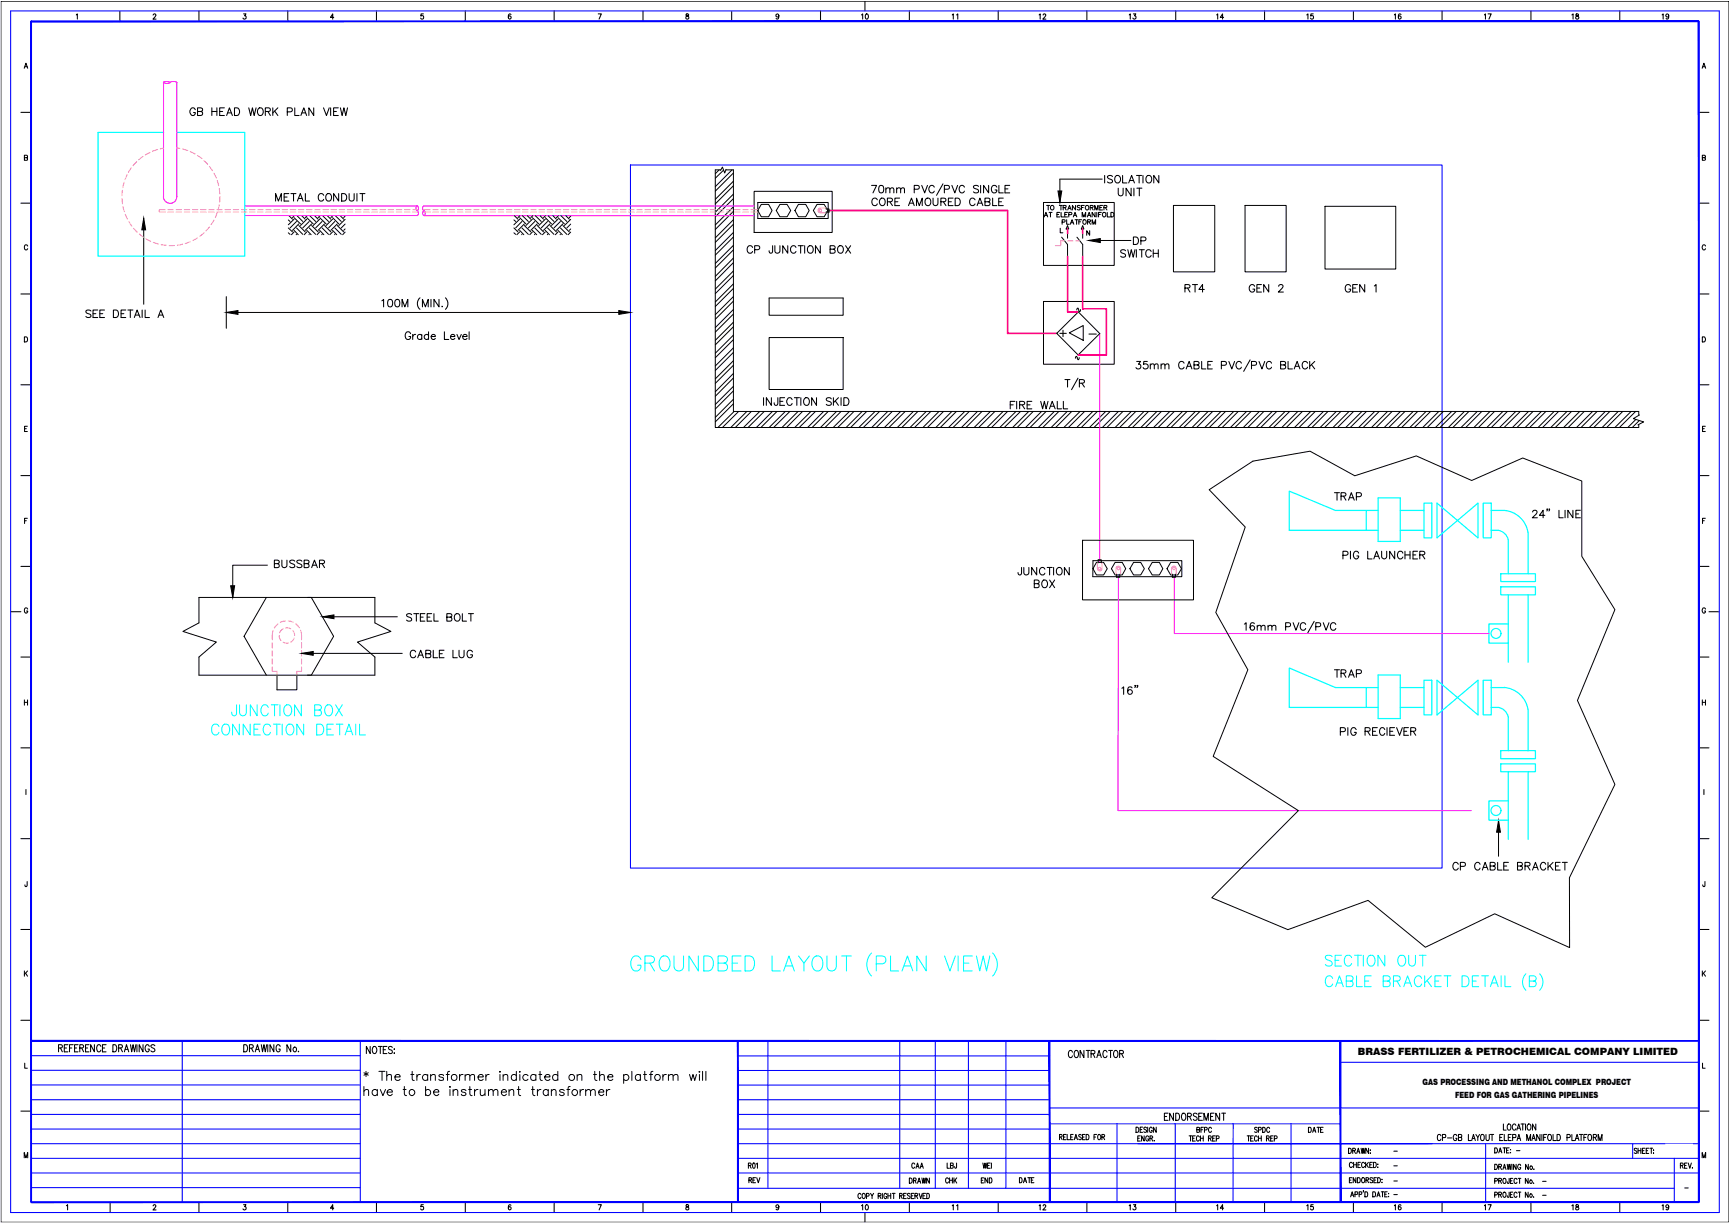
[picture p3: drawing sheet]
<svg xmlns="http://www.w3.org/2000/svg" width="420mm" height="297mm" viewBox="0 0 420 297" stroke-linecap="round" stroke-linejoin="round" font-family="sans-serif">
<defs><g id="words">
<text font-size="6.2" x="257.9" y="96">T/R</text>
<text font-size="6.2" fill="#0ff" x="321" y="236">SECTION OUT</text>
<g font-size="5.7" fill="#0ff">
<text x="50.4" y="179.6">CONNECTION DETAIL</text>
<text x="55.4" y="175">JUNCTION BOX</text>
</g>
<g font-size="5.3">
<text x="287.2" y="72.3">RT4</text>
<text x="302.7" y="72.3">GEN 2</text>
<text x="326" y="72.3">GEN 1</text>
</g>
<g font-size="4.9">
<text x="45.2" y="29.3">GB HEAD WORK PLAN VIEW</text>
<text x="211" y="51.2">CORE AMOURED CABLE</text>
<text x="270.9" y="48.7">UNIT</text>
<text x="180.6" y="62.8">CP JUNCTION BOX</text>
<text x="274.5" y="60.7">DP</text>
<text x="244.5" y="100.5">FIRE WALL</text>
<text x="323.5" y="122.8">TRAP</text>
<text x="325.6" y="136.9">PIG LAUNCHER</text>
<text x="65.6" y="139">BUSSBAR</text>
<text x="246.6" y="140.8">JUNCTION</text>
<text x="250.5" y="143.9">BOX</text>
<text x="98.1" y="152">STEEL BOLT</text>
<text x="98.8" y="160.9">CABLE LUG</text>
<text x="323.5" y="165.8">TRAP</text>
<text x="352.1" y="212.4">CP CABLE BRACKET</text>
</g>
<text font-size="4.9" fill="#ff9f7f" x="66" y="50.1">METAL CONDUIT</text>
<g font-size="4.4">
<text x="208.5" y="6">10</text>
<text x="230.4" y="6">11</text>
<text x="251.5" y="6">12</text>
<text x="273.4" y="6">13</text>
<text x="294.9" y="6">14</text>
<text x="316.8" y="6">15</text>
<text x="338" y="6">16</text>
<text x="359.8" y="6">17</text>
<text x="381" y="6">18</text>
<text x="402.9" y="6">19</text>
<text x="256.8" y="82.9">+</text>
<text x="181" y="288.6">REV</text>
<text x="229" y="288.6">CHK</text>
<text x="237.4" y="288.6">END</text>
</g>
<g font-size="4">
<text x="4.9" y="17.6">A</text>
<text x="208.5" y="294.9">10</text>
<text x="230.4" y="294.9">11</text>
<text x="251.5" y="294.9">12</text>
<text x="273.4" y="294.9">13</text>
<text x="294.9" y="294.9">14</text>
<text x="316.8" y="294.9">15</text>
<text x="338" y="294.9">16</text>
<text x="359.8" y="294.9">17</text>
<text x="381" y="294.9">18</text>
<text x="402.9" y="294.9">19</text>
</g>
<g font-size="2.6">
<text x="263.9" y="82.2">_</text>
<text x="338" y="280.8">-</text>
<text x="367.6" y="280.8">-</text>
<text x="338" y="284.3">-</text>
<text x="338" y="288.2">-</text>
<text x="338" y="291.4">-</text>
<text x="373.9" y="288.2">-</text>
<text x="373.9" y="291.4">-</text>
<text x="408.5" y="289.6">-</text>
</g>
<text font-size="2.4" x="330" y="256.3">BRASS FERTILIZER &amp; PETROCHEMICAL COMPANY LIMITED</text>
<g font-size="2.1">
<text x="345.7" y="263.5">GAS PROCESSING AND METHANOL COMPLEX PROJECT</text>
<text x="353.6" y="266.6">FEED FOR GAS GATHERING PIPELINES</text>
</g>
</g></defs>
<!-- layer: Border -->
<g fill="none" stroke="#00f" stroke-width=".25">
<path d="M2.6 2.7h415.2v291.8h-415.2zM7.6 256.4h79.9M7.6 260h79.9M44.3 252.8v39.2M87.5 252.8v39.2M179.3 260h75.8M179.3 256.4h75.8M186.6 252.8v35.8M218.7 252.8v35.8M227.3 252.8v35.8M235.3 252.8v35.8M244.4 252.8v35.8"/>
<path d="M325.8 258h87M7.6 277.8h79.9M7.6 274.2h79.9M7.6 270.7h79.9M7.6 267.1h79.9M7.6 263.5h79.9M179.3 277.8h233.5M179.3 274.2h75.8M179.3 270.7h75.8M179.3 267.1h75.8M179.3 263.6h75.8M255.1 273h70.7"/>
<path d="M271.4 272.9v19.1M276.5 277.8h71.6M285.6 273v19M299.7 273l-.1 19M313.7 273v19M361 277.8v14.2M396.7 277.8v3.6M412.7 269.1h-157.6M7.6 284.9h79.9M7.6 281.3h79.9M7.6 288.4h79.9M179.3 288.6h227.6"/>
<path d="M179.3 284.9h233.5M179.3 281.3h233.5M406.9 281.3v10.7"/>
</g>
<!-- layer: Border Text -->
<g fill="none" stroke="#000" stroke-width=".25">
<path d="M18.5 3.6l.3-.2v1.2M37.2 3.7l.5-.3 .2 .4-.7 .8h.7M59.2 3.4h.6l-.4 .4a.41 .41 0 0 1 .4 .7 .41 .41 0 0 1-.7-.1M81.1 4.2h-.8l.6-.8v1.2M102.9 3.4h-.6v.5a.39 .39 0 0 1 .6 0 .39 .39 0 0 1-.1 .6 .39 .39 0 0 1-.6-.1M124.2 3.5l-.2-.1a.7 .7 0 0 0-.5 .6 .7 .7 0 0 0 .4 .6 .38 .38 0 0 0 .3-.4 .38 .38 0 0 0-.5-.3l-.2 .3M145.4 3.4h.7l-.5 1.2M166.8 3.5v.3a.47 .47 0 0 1 .5 .2 .47 .47 0 0 1-.2 .6 .42 .42 0 0 1-.5-.4 .42 .42 0 0 1 .6-.4l.1-.3zM189.3 3.8a.37 .37 0 0 1-.6 .3 .37 .37 0 0 1 0-.6l.2-.1a.68 .68 0 0 1 .4 .6 .68 .68 0 0 1-.5 .6l-.2-.1M413.6 16.6l.5-1.2 .4 1.2M413.8 16.2h.5M5.9 38.3h.7v-.6h-.7v1.2l.7-.1v-.4l-.2-.1"/>
<path d="M413.7 38.3h.6l.1-.3-.1-.3h-.6v1.2l.7-.1v-.2l-.3-.3M6.7 59.8a.41 .41 0 0 0-.5-.3 .41 .41 0 0 0-.3 .4v.3a.41 .41 0 0 0 .3 .5 .41 .41 0 0 0 .5-.3M414.4 59.8a.41 .41 0 0 0-.4-.3 .41 .41 0 0 0-.4 .4v.3a.41 .41 0 0 0 .4 .5 .41 .41 0 0 0 .4-.3M5.9 81.8a.63 .63 0 0 1 .8 .6 .63 .63 0 0 1-.8 .6zM413.7 81.8a.63 .63 0 0 1 .8 .6 .63 .63 0 0 1-.8 .6zM6 104.1h.4M6.6 103.5h-.6v1.3h.6M413.7 104.1h.4M414.4 103.5h-.7v1.3h.7M6 126.5h.4M6.6 125.9h-.6v1.3M413.7 126.5h.4"/>
<path d="M414.4 125.9h-.7v1.3M6.7 147.9a.41 .41 0 0 0-.5-.3 .41 .41 0 0 0-.3 .5v.3a.42 .42 0 0 0 .4 .5 .42 .42 0 0 0 .4-.5h-.3M414.4 147.9a.41 .41 0 0 0-.4-.3 .41 .41 0 0 0-.4 .5v.3a.41 .41 0 0 0 .4 .5 .41 .41 0 0 0 .4-.5h-.2M5.9 170v1.3M5.9 170.6h.8M6.7 170v1.3M413.7 170.6h.7M413.7 170v1.3M414.4 170v1.3M6.3 191.8v1.2M414.1 191.8v1.2M6.6 214.1l-.1 1.2h-.4v-.4"/>
<path d="M414.3 214.1l-.1 1.2h-.3l-.1-.4M5.9 235.8v1.3M6.2 236.4l.5 .7M6.7 235.8l-.8 .9M413.7 235.8v1.3M413.9 236.4l.5 .7M414.4 235.8l-.7 .9M6 258.2v1.2h.6M14.2 254.5h.8l.1-.6-.9-.2v1.8M14.7 254.5l.5 1M15.6 254.5h.6M16.5 253.7h-.9v1.8h.9"/>
<path d="M16.9 254.5h.5M17.8 253.7h-.9v1.8M18.1 254.5h.5M19 253.7h-.9v1.8h.9M19.4 254.5h.8l.1-.3-.1-.3-.8-.2v1.8M19.9 254.5l.4 1M20.8 254.5h.5M21.6 253.7h-.8v1.8h.8M22.9 253.7v1.8l-.9-1.8v1.8M24.5 254.2a.52 .52 0 0 0-.6-.5 .52 .52 0 0 0-.4 .7v.4a.53 .53 0 0 0 .4 .7 .53 .53 0 0 0 .6-.5M24.9 254.5h.5M25.8 253.7h-.9v1.8h.9"/>
<path d="M27.4 253.7a.87 .87 0 0 1 1 .9 .87 .87 0 0 1-1 .9zM28.8 254.5h.8l.2-.3-.2-.4-.8-.1v1.8M29.3 254.5l.5 1M30.2 255.5l.5-1.8 .6 1.8M30.4 254.9h.7M31.7 253.7l.3 1.8 .3-1.8 .4 1.8 .3-1.8M33.3 253.7v1.8M34.8 253.7v1.8l-1-1.8v1.8M36.3 254.2a.52 .52 0 0 0-.6-.5 .52 .52 0 0 0-.4 .7v.4a.53 .53 0 0 0 .5 .7 .53 .53 0 0 0 .5-.7h-.4M37.6 254l-.3-.3-.6 .3v.3l.9 .7v.2l-.3 .3-.6-.3M59.2 253.7a.94 .94 0 0 1 1 .6 .94 .94 0 0 1-.3 1.1l-.7 .1zM60.6 254.6l.8-.1 .2-.3-.2-.4-.8-.1v1.8"/>
<path d="M61.1 254.6l.5 .9M62 255.5l.6-1.8 .5 1.8M62.2 254.9h.7M63.5 253.7l.3 1.8 .3-1.8 .4 1.8 .3-1.8M65.1 253.7v1.8M66.5 253.7v1.8l-.9-1.8v1.8M68.1 254.2a.51 .51 0 0 0-.7-.5 .51 .51 0 0 0-.3 .7v.4a.52 .52 0 0 0 .5 .7 .52 .52 0 0 0 .5-.7h-.4M70.7 253.7v1.8l-1-1.8v1.8M72.5 255.3l.1 .1M90 254.2v1.7l-1-1.7v1.7M90.6 254.4l.2-.2a.79 .79 0 0 1 .8 .5 .79 .79 0 0 1-.2 .9l-.1 .2a.74 .74 0 0 1-.8-.3 .74 .74 0 0 1 .1-.9zM91.9 254.2h1"/>
<path d="M92.4 254.2v1.7M93.1 255h.6M94 254.2h-.9v1.7h.9M95.3 254.4l-.3-.2-.6 .2 .1 .4 .6 .2a.48 .48 0 0 1 .2 .8 .48 .48 0 0 1-.8 0l-.1-.2M95.8 254.7v.2zM95.8 255.7v.2zM260.6 255.6a.51 .51 0 0 0-.6-.5 .51 .51 0 0 0-.4 .7v.4a.51 .51 0 0 0 .4 .7 .51 .51 0 0 0 .6-.5M261.3 255.2a.74 .74 0 0 1 .8 .4 .74 .74 0 0 1-.1 .8 .51 .51 0 0 1-.6 .5 .51 .51 0 0 1-.4-.7zM263.4 255.1v1.8l-.9-1.8v1.8M263.9 255.1h1M264.4 255.1v1.8M265.1 255.9h.8l.1-.6-.9-.2v1.8"/>
<path d="M265.6 255.9l.5 1M266.5 256.9l.6-1.8 .5 1.8M266.7 256.3h.7M269 255.6a.53 .53 0 0 0-.6-.5 .53 .53 0 0 0-.4 .7v.4a.53 .53 0 0 0 .4 .7 .53 .53 0 0 0 .6-.5M269.4 255.1h.9M269.9 255.1v1.8M270.7 255.4l.2-.2a.75 .75 0 0 1 .8 .4 .75 .75 0 0 1-.1 .8 .52 .52 0 0 1-.6 .5 .52 .52 0 0 1-.4-.7zM272.1 255.9h.8l.1-.3-.1-.4-.8-.1v1.8M272.5 255.9l.5 1M413.7 258.2v1.2h.7M257.5 276.2l.5-.1 .1-.4-.6-.2v1.3M257.8 276.2l.3 .6"/>
<path d="M258.4 276.2h.4M259.1 275.5h-.7v1.3h.7M259.3 275.5v1.3h.6M260.2 276.2h.4M260.8 275.5h-.6v1.3h.6M261.1 276.8l.4-1.3 .3 1.3M261.2 276.4h.5M262.8 275.7l-.2-.2-.4 .1v.4l.5 .3 .1 .3-.2 .2-.5-.2M263.1 276.2h.3M263.7 275.5h-.6v1.3h.6M263.9 275.5a.64 .64 0 0 1 .7 .7 .64 .64 0 0 1-.7 .6zM265.9 276.2h.3"/>
<path d="M266.5 275.5h-.6v1.3M266.9 275.6a.58 .58 0 0 1 .6 .3 .58 .58 0 0 1-.1 .7l-.2 .2a.68 .68 0 0 1-.5-.5 .68 .68 0 0 1 .2-.7zM267.8 276.2l.6-.1v-.4l-.6-.2v1.3M268.1 276.2l.3 .6M276.1 273.8a.64 .64 0 0 1 .6 .6 .64 .64 0 0 1-.6 .6zM276.5 276.5h.4M277.1 274.3h.4M277.1 275.9h-.6v1.2h.6M277.7 273.8h-.6v1.2h.6M278 275.9v1.2l-.6-1.2v1.2M278.6 274a.34 .34 0 0 0-.4-.3 .34 .34 0 0 0-.2 .6l.5 .2a.34 .34 0 0 1 0 .5 .34 .34 0 0 1-.5-.1M278.9 273.8v1.2"/>
<path d="M279.1 276.2a.37 .37 0 0 0-.4-.3 .37 .37 0 0 0-.3 .4l.1 .5 .2 .3 .4-.3v-.2h-.2M279.4 276.5l.6-.1 .1-.3-.2-.2h-.5v1.2M279.8 276.5l.3 .6M280 274.1l-.1-.3a.58 .58 0 0 0-.7 .4 .58 .58 0 0 0 .2 .7l.5 .1 .1-.4h-.2M280.5 277v.1M281 273.8v1.2l-.7-1.2v1.2M283 271.2h.5M283.8 270.4h-.8v1.7h.8M285.2 270.4v1.7l-1-1.7v1.7M285.7 270.4a.87 .87 0 0 1 1 .8 .87 .87 0 0 1-1 .9zM287.4 270.5l.1-.1a.89 .89 0 0 1 .7 .8 .89 .89 0 0 1-.7 .9 1.19 1.19 0 0 1-.1-1.6zM288.6 271.2l.7-.1 .2-.2-.1-.4-.8-.1v1.7"/>
<path d="M289 275.9h.6M289.1 271.2l.4 .9M289.3 275.9v1.2M289.8 276.5h.4M290.4 275.9h-.6v1.2h.6M290.8 274.4l.7-.1v-.4l-.7-.1v1.2l.7-.1v-.4l-.2-.1M290.9 270.6l-.1-.1a.54 .54 0 0 0-.8 .1v.4l.8 .3 .1 .3-.1 .4a.54 .54 0 0 1-.8-.1M291.3 271.2h.5M291.5 276.2l-.3-.3a.66 .66 0 0 0-.5 .6 .66 .66 0 0 0 .5 .6l.3-.3M291.7 276.5h.7M291.7 275.9v1.2M291.8 274.4h.4"/>
<path d="M292.2 270.4h-.9v1.7h.9M292.4 275.9v1.2M292.4 273.8h-.6v1.2M292.6 272.1v-1.7l.5 1.7 .5-1.7v1.7M292.7 274.4h.5l.2-.2-.2-.4h-.5v1.2M293.7 276.5l.6-.1v-.4l-.6-.1v1.2M294 276.5l.3 .6M294.2 271.2h.5M294.4 274.1a.37 .37 0 0 0-.5-.3 .37 .37 0 0 0-.2 .5v.3a.37 .37 0 0 0 .2 .4 .37 .37 0 0 0 .5-.3M294.7 276.5h.4M295 270.4h-.8v1.7h.8M295.3 275.9h-.6v1.2h.6"/>
<path d="M295.6 276.5h.6v-.5l-.6-.1v1.2M296.4 270.4v1.7l-1-1.7v1.7M296.9 270.4h.9M297.3 270.4v1.7M303.1 275.9h.6M303.4 275.9v1.2M303.9 276.5h.4M304.5 275.9h-.6v1.2h.6M305.5 276.2l-.2-.3a.66 .66 0 0 0-.5 .6 .66 .66 0 0 0 .5 .6l.2-.3M305.5 274l-.2-.2-.4 .2v.2l.6 .4-.1 .4-.5-.1M305.8 274.4h.6v-.6h-.6v1.2M305.8 276.5h.7"/>
<path d="M305.8 275.9v1.2M306.5 275.9v1.2M306.8 273.8a.62 .62 0 0 1 .7 .6 .62 .62 0 0 1-.7 .6zM307.8 276.5l.6-.1v-.4l-.6-.1v1.2M308.1 276.5l.3 .6M308.5 274.1a.37 .37 0 0 0-.4-.3 .37 .37 0 0 0-.3 .5v.3a.37 .37 0 0 0 .3 .4 .37 .37 0 0 0 .4-.3M308.8 276.5h.4M309.4 275.9h-.6v1.2h.6M309.7 276.5h.6v-.5l-.6-.1v1.2M318 273.8a.62 .62 0 0 1 .7 .6 .62 .62 0 0 1-.7 .6zM319 275l.4-1.2 .3 1.2M319.1 274.6h.5"/>
<path d="M320 273.8h.7M320.4 273.8v1.2M320.9 274.4h.4M321.5 273.8h-.6v1.2h.6M327.7 278.9a.64 .64 0 0 1 .7 .6 .64 .64 0 0 1-.7 .6zM328.7 279.5l.6-.1 .1-.3-.3-.2h-.4v1.2M329.1 279.5l.3 .6M329.9 279.7h.4M330.8 278.9l.2 1.2 .2-1.2 .3 1.2 .2-1.2M332.6 278.9v1.2l-.7-1.2v1.2M333 279.3h.1M363.2 278.8a.62 .62 0 0 1 .7 .6 .62 .62 0 0 1-.7 .6z"/>
<path d="M364.4 279.6h.4M365.3 278.8h.6M365.6 278.8v1.2M366.1 279.4h.4M366.7 278.8h-.6v1.2h.6M397.8 279a.33 .33 0 0 0-.5-.1 .33 .33 0 0 0 0 .5l.4 .2a.34 .34 0 0 1-.1 .5 .34 .34 0 0 1-.5-.1M398.1 278.9v1.2M398.1 279.5h.6M398.7 278.9v1.2M399.1 279.5h.4M399.8 278.9h-.7v1.2h.7M400.1 279.5h.3"/>
<path d="M400.6 278.9h-.5v1.2h.5M400.9 278.9h.7M401.3 278.9v1.2M401.8 279.3h.1M5.9 281.2v-1.3l.4 1.3 .4-1.3v1.3M16.1 292.8l.3-.2v1.3M37.2 292.9l.5-.3 .2 .4-.7 .9h.7M59.2 292.6h.6l-.4 .5a.41 .41 0 0 1 .4 .6 .41 .41 0 0 1-.7-.1M81.1 293.4h-.8l.6-.8v1.3M102.9 292.6h-.6v.5a.39 .39 0 0 1 .6 0 .39 .39 0 0 1-.1 .6 .39 .39 0 0 1-.6-.1M124.2 292.8l-.2-.2a.7 .7 0 0 0-.5 .6 .7 .7 0 0 0 .4 .7 .38 .38 0 0 0 .3-.5 .38 .38 0 0 0-.5-.3l-.2 .3M145.4 292.6h.7l-.5 1.3"/>
<path d="M166.8 292.7v.3a.47 .47 0 0 1 .5 .3 .47 .47 0 0 1-.2 .6 .42 .42 0 0 1-.5-.5 .42 .42 0 0 1 .6-.3l.1-.4zM189.3 293a.37 .37 0 0 1-.6 .3 .37 .37 0 0 1 0-.6l.2-.1a.68 .68 0 0 1 .4 .6 .68 .68 0 0 1-.5 .7l-.2-.2M209.2 290.1a.37 .37 0 0 0-.4-.3 .37 .37 0 0 0-.3 .5v.5l.3 .3 .4-.3M209.6 290l.2-.2a.66 .66 0 0 1 .5 .7 .66 .66 0 0 1-.5 .6l-.3-.5zM210.6 290.5l.5-.1 .1-.4-.6-.2v1.3M211.5 289.8l.4 .6 .4-.6M213.4 290.4h.6v-.4l-.6-.2v1.3M213.7 290.4l.4 .7M214.4 289.8v1.3M215.5 290.1a.35 .35 0 0 0-.5-.3 .35 .35 0 0 0-.2 .5l.3 .8 .4-.3v-.2h-.2M215.8 289.8v1.3M215.8 290.4h.7"/>
<path d="M216.5 289.8v1.3M216.8 289.8h.7M217.2 289.8v1.3M218.6 290.4h.6v-.4l-.6-.2v1.3M218.9 290.4l.3 .7M219.6 290.4h.4M220.2 289.8h-.6v1.3h.6M221 286.1a.64 .64 0 0 1 .7 .7 .64 .64 0 0 1-.7 .6zM221.1 290l-.2-.2-.4 .2 .2 .4 .4 .2v.4l-.4 .1-.2-.2M221.4 290.4h.4M222 286.7h.5l.1-.5-.6-.1v1.3M222.1 289.8h-.7v1.3h.7"/>
<path d="M222.3 290.4h.6l.1-.4-.7-.2v1.3M222.3 286.7l.3 .7M222.7 290.4l.3 .7M223 287.4l.4-1.3 .3 1.3M223.1 287h.5M223.4 289.8l.3 1.3 .4-1.3M224 286.1l.3 1.3 .2-1.3 .2 1.3 .3-1.3M224.3 290.4h.4M224.9 289.8h-.6v1.3h.6M225.2 289.8a.64 .64 0 0 1 .7 .7 .64 .64 0 0 1-.7 .6zM225.8 286.1v1.3l-.6-1.3v1.3M247.7 286a.62 .62 0 0 1 .7 .6 .62 .62 0 0 1-.7 .7z"/>
<path d="M248.7 287.3l.4-1.3 .4 1.3M248.9 286.8h.4M249.8 286h.6M250.1 286v1.3M250.6 286.6h.4M251.2 286h-.6v1.3h.6M327.9 286.6h.4M328.2 290.7l.4-1.2 .4 1.2M328.4 290.3h.4M328.5 286h-.6v1.3h.6M328.6 282.6a.37 .37 0 0 0-.4-.3 .37 .37 0 0 0-.3 .5l.1 .5 .2 .3 .4-.3M328.9 282.3v1.3"/>
<path d="M328.9 282.9h.7M329.3 290.1h.6v-.6h-.6v1.2M329.5 286v1.3l-.7-1.3v1.3M329.6 282.3v1.3M329.7 280.1l.4-1.2 .4 1.2M329.9 286a.62 .62 0 0 1 .7 .6 .62 .62 0 0 1-.7 .7zM330 282.9h.4M330.3 290.1h.5l.1-.6h-.6v1.2M330.6 282.3h-.6v1.3h.6M331 286.1l.2-.1a.6 .6 0 0 1 .5 .7 .6 .6 0 0 1-.7 .5l-.1-.4zM331.3 289.2v.3M331.6 282.6a.37 .37 0 0 0-.5-.3 .37 .37 0 0 0-.2 .5l.1 .7 .3 .1 .3-.3"/>
<path d="M331.7 289.5a.62 .62 0 0 1 .7 .6 .62 .62 0 0 1-.7 .6zM331.9 282.3v1.3M331.9 286.6l.6-.1v-.4l-.6-.1v1.3M332.1 282.9l.4 .7M332.2 286.6l.4 .7M332.5 282.3l-.6 .9M332.9 282.9h.3M333 280h.1M333.5 282.3h-.6v1.3h.6M333.6 286.2l-.3-.2-.4 .2 .1 .3 .5 .2a.36 .36 0 0 1-.1 .6 .36 .36 0 0 1-.5-.2M333.6 289.5a.62 .62 0 0 1 .7 .6 .62 .62 0 0 1-.7 .6zM333.8 282.3a.64 .64 0 0 1 .7 .6 .64 .64 0 0 1-.7 .7z"/>
<path d="M333.9 286.6h.4M334.5 286h-.6v1.3h.6M334.6 290.7l.4-1.2 .4 1.2M334.7 290.3h.5M334.8 282.7h.1M334.8 283.4h.1M334.8 286a.62 .62 0 0 1 .7 .6 .62 .62 0 0 1-.7 .7zM335.7 289.5h.6M335.8 286.4v.1zM335.8 287.1v.2zM336 289.5v1.2M336.5 290.1h.4"/>
<path d="M337.1 289.5h-.6v1.2h.6M363.2 286.8h.6v-.5l-.6-.1v1.2M363.2 290.2l.6-.1v-.4l-.6-.2v1.3M363.2 282.8a.64 .64 0 0 1 .7 .6 .64 .64 0 0 1-.7 .6zM364.2 286.8l.6-.1v-.4l-.6-.1v1.2M364.2 290.1h.6v-.4l-.6-.2v1.3M364.2 283.4l.6-.1v-.5h-.6v1.2M364.2 280l.4-1.2 .4 1.2M364.5 286.8l.4 .6M364.5 290.1l.4 .7M364.5 283.4l.4 .6M365.2 284l.4-1.2 .4 1.2"/>
<path d="M365.3 286.4l.2-.2a.63 .63 0 0 1 .5 .6 .63 .63 0 0 1-.5 .6l-.3-.4zM365.3 289.7l.2-.2a.66 .66 0 0 1 .5 .7 .66 .66 0 0 1-.5 .6l-.3-.5zM365.3 283.6h.5M366.3 282.8l.2 1.2 .2-1.2 .3 1.2 .2-1.2M366.7 286.2l-.1 1.2h-.2l-.1-.4M366.7 289.5v1.2l-.3 .1-.1-.4M367 286.8h.4M367 290.1h.4M367.4 282.8v1.2M367.6 286.2h-.6v1.2h.6M367.6 289.5h-.6v1.3h.6M368.4 282.8v1.2l-.6-1.2v1.2"/>
<path d="M368.6 286.5a.37 .37 0 0 0-.4-.3 .37 .37 0 0 0-.3 .5v.3a.37 .37 0 0 0 .3 .4 .37 .37 0 0 0 .4-.3M368.6 289.8a.37 .37 0 0 0-.4-.2 .37 .37 0 0 0-.3 .4l.1 .5 .2 .3 .4-.3M368.9 286.2h.7M368.9 289.5h.7M369.3 286.2v1.2M369.3 289.5v1.3M369.5 283.1a.37 .37 0 0 0-.4-.3 .37 .37 0 0 0-.3 .4l.3 .8 .4-.3v-.2h-.2M371.3 286.2v1.2l-.6-1.2v1.2M371.3 289.5v1.3l-.6-1.3v1.3M371.4 282.8v1.2l-.7-1.2v1.2M372.7 287.3v.1M372.7 290.7h.1"/>
<path d="M372.7 283.9l.1 .1M401.8 280h.1M408.3 283.1l.6-.1v-.5h-.6v1.2M408.7 283.1l.3 .6M409.4 283.1h.3M410 282.5h-.6v1.2h.6M410.3 282.5l.3 1.2 .4-1.2M411.3 283.6h.1M413.6 281.2v-1.3l.5 1.3 .4-1.3v1.3"/>
<circle cx="71.6" cy="254.8" r=".52"/>
<circle cx="372" cy="290.3" r=".37"/>
<circle cx="372" cy="287" r=".39"/>
<circle cx="372.1" cy="283.6" r=".38"/>
</g>
<!-- layer: Border -->
<g fill="none" stroke="#000" stroke-width=".25">
<path d="M.2 .3h420v296.6h-420zM29.1 2.7v2.5M48.3 2.7v2.5M69.9 2.7v2.5M91.5 2.7v2.5M113.1 2.7v2.5M134.7 2.7v2.5M156.3 2.7v2.5M177.8 2.7v2.5M199.4 2.7v2.5M210.2 .3v2.4M221 2.7v2.5"/>
<path d="M242.6 2.7v2.5M264.1 2.7v2.5M285.7 2.7v2.5M307.3 2.7v2.5M328.9 2.7v2.5M350.4 2.7v2.5M372 2.7v2.5M393.6 2.7v2.5M5.1 27.3h2.5M412.8 27.3h2.5M5.1 49.3h2.5M412.8 49.3h2.5"/>
<path d="M5.1 71.4h2.5M412.8 71.4h2.5M5.1 93.5h2.5M412.8 93.5h2.5M5.1 115.5h2.5M412.8 115.5h2.5M5.1 137.6h2.5M412.8 137.6h2.5M2.6 148.6h2.5M5.1 159.6h2.5M412.8 159.6h2.5M415.3 148.6h2.5"/>
<path d="M5.1 181.6h2.5M412.8 181.6h2.5M5.1 203.7h2.5M412.8 203.7h2.5M5.1 225.7h2.5M412.8 225.7h2.5M5.1 247.8h2.5M412.8 247.8h2.5M5.1 269.9h2.5M412.8 269.9h2.5M26.8 292v2.5M48.3 292v2.5"/>
<path d="M69.9 292v2.5M91.5 292v2.5M113.1 292v2.5M134.7 292v2.5M156.3 292v2.5M177.8 292v2.5M199.4 292v2.5M210.2 294.5v2.4M221 292v2.5M242.6 292v2.5M264.1 292v2.5M285.7 292v2.5"/>
<path d="M307.3 292v2.5M328.9 292v2.5M350.4 292v2.5M372 292v2.5M393.6 292v2.5"/>
</g>
<g fill="#00f" stroke="#00f" stroke-width=".24">
<path d="M325.6 252.8v39.2h.2zM325.6 252.8h.2v39.2z"/>
<path d="M254.9 252.8l.1 39.2h.2zM254.9 252.8h.2l.1 39.2z"/>
<path d="M7.6 291.9v.2l405.2-.2zM7.6 292.1l405.2-.2v.2z"/>
<path d="M179.2 252.8v39.2h.2zM179.2 252.8h.2v39.2z"/>
<path d="M7.6 252.7v.2l405.2-.2zM7.6 252.9l405.2-.2v.2z"/>
<path d="M7.5 5.2v286.8h.2zM7.5 5.2h.2v286.8z"/>
<path d="M7.6 5.1v.2l405.2-.2zM7.6 5.3l405.2-.2v.2z"/>
<path d="M412.7 5.2l.2 286.8v-286.8zM412.7 5.2l.2 286.8h-.2z"/>
</g>
<!-- layer: LOGOS -->
<g fill="#f00" stroke="#f00" stroke-width=".24">
<path d="M405.6 258.7h1.8z"/>
<path d="M406.1 268.5h.7z"/>
<path d="M405.6 258.7h1.8zM405.4 258.7h2z"/>
<path d="M405.8 268.4h1.3zM405.8 268.4l1.2 .1z"/>
<path d="M406 268.5h1zM406 268.5h.8z"/>
<path d="M406.1 268.5l.6 .1zM406.3 268.6h.4z"/>
</g>
<path d="M405.9 268.4a.87 .87 0 0 0 1.2 0" fill="none" stroke="#f00" stroke-width=".3"/>
<!-- layer: Border Attributes -->
<g fill="none" stroke="#000" stroke-width=".25">
<path d="M350.1 275.9a.44 .44 0 0 0-.5-.4 .44 .44 0 0 0-.3 .6v.4a.44 .44 0 0 0 .3 .5 .44 .44 0 0 0 .5-.3M350.5 276.3h.7v-.7l-.7-.1v1.5M351.7 276.4h1.1M354 275.9a.46 .46 0 0 0-.5-.4 .46 .46 0 0 0-.4 .6v.4a.46 .46 0 0 0 .5 .5 .46 .46 0 0 0 .4-.5h-.3M354.4 276.3l.7-.1 .1-.5-.8-.2v1.5l.8-.1v-.5l-.3-.1M356.8 275.5v1.5h.7M357.6 277l.5-1.5 .4 1.5M357.8 276.5h.6M358.6 275.5l.5 .8v.7M359.5 275.5l-.4 .8M360 275.6l.1-.1a.76 .76 0 0 1 .6 .8 .76 .76 0 0 1-.6 .7 1.02 1.02 0 0 1-.1-1.4zM361.1 275.5v1.3l.3 .2h.3l.2-.4v-1.1"/>
<path d="M362.2 275.5h.8M362.6 275.5v1.5M364.4 276.3h.5M365.2 275.5h-.8v1.5h.8M365.3 273v1.5h.7M365.5 275.5v1.5h.7M366.5 273.1l.1-.1a.76 .76 0 0 1 .6 .7 .76 .76 0 0 1-.6 .8 .98 .98 0 0 1-.1-1.4zM366.5 276.3h.5M367.2 275.5h-.7v1.5h.7M367.6 276.3h.7v-.7l-.7-.1v1.5M368.4 273.3a.46 .46 0 0 0-.6-.3 .46 .46 0 0 0-.3 .5v.4a.46 .46 0 0 0 .3 .6 .46 .46 0 0 0 .6-.4M368.6 274.5l.5-1.5 .4 1.5"/>
<path d="M368.6 277l.5-1.5 .4 1.5M368.8 274h.6M368.8 276.5h.6M369.6 273h.8M370 273v1.5M370.7 273v1.5M371 277v-1.5l.5 1.5 .4-1.5v1.5M371.2 273.2l.2-.2a.75 .75 0 0 1 .6 .7 .75 .75 0 0 1-.6 .8l-.3-.6zM372.2 277l.5-1.5 .4 1.5M372.4 276.5h.6M373.2 273v1.5l-.8-1.5v1.5M374.2 275.5v1.5l-.8-1.5v1.5"/>
<path d="M374.7 275.5v1.5M375.1 276.3h.5M375.9 275.5h-.8v1.5M376.3 275.6l.1-.1a.81 .81 0 0 1 .7 .6 .81 .81 0 0 1-.3 .9h-.1a.82 .82 0 0 1-.6-.6 .82 .82 0 0 1 .2-.8zM377.4 275.5v1.5h.7M378.4 275.5a.81 .81 0 0 1 .8 .5 .81 .81 0 0 1-.2 1h-.6zM380.8 276.3h.7l.1-.3-.1-.4-.7-.1v1.5M382 275.5v1.5h.7M382.8 277l.4-1.5 .5 1.5M382.9 276.5h.6M383.8 275.5h.8M384.2 275.5v1.5"/>
<path d="M384.9 276.3h.5M385.7 275.5h-.8v1.5M386.1 275.6l.1-.1a.76 .76 0 0 1 .6 .8 .76 .76 0 0 1-.6 .7 1.02 1.02 0 0 1-.1-1.4zM387.2 276.3l.7-.1 .1-.2-.1-.4-.7-.1v1.5M387.6 276.3l.4 .7M388.4 277v-1.5l.4 1.5 .5-1.5v1.5M181.9 283.1l.5-.1 .1-.4-.6-.1v1.2M182.2 283.1l.3 .6M183 282.5a.64 .64 0 0 1 .6 .5 .64 .64 0 0 1-.2 .7h-.3l-.2-.2zM183.8 282.7l.3-.2v1.2M222.3 282.8a.37 .37 0 0 0-.5-.3 .37 .37 0 0 0-.2 .4l.1 .8h.3l.3-.3M222.6 283.7l.4-1.2 .4 1.2"/>
<path d="M222.7 283.3h.5M223.6 283.7l.4-1.2 .4 1.2M223.8 283.3h.4M230.2 282.5v1.2h.5M231 283.1l.6-.1v-.5h-.6v1.2l.6-.1v-.4l-.2-.1M232.5 282.5l-.1 1.1-.2 .1-.2-.4M238.8 282.5l.3 1.2 .3-1.2 .2 1.2 .2-1.2M240 283.1h.4M240.6 282.5h-.6v1.2M240.9 282.5v1.2"/>
</g>
<!-- layer: TABE -->
<path d="M153.2 40.1h197.2v170.7h-197.2z" fill="none" stroke="#00f" stroke-width=".25"/>
<!-- layer: LIVELLO_18 -->
<g fill="none" stroke="#000" stroke-width=".24">
<path d="M34.9 54.2v19.7M70.1 56.5l.4 .4M70.1 53.4l.4 .4M70.1 55.4l1 .9M70.2 52.4l.9 .8M71.5 53.2l-1.4 1.4M71.5 56.3l-.7 .7M71.5 56l1 1M71.5 52.9l1.5 1.5M71.5 52.4l-.4 .5M72.1 53.8l-1.6 1.6M72.1 56.9l-.1 .1"/>
<path d="M72.1 55.4l1.5 1.5M72.2 52.4l1.4 1.4M72.6 54.4l-1.5 1.6M72.6 54.8l1.6 1.5M73.3 52.4l.9 .8M74.5 53.2l-1.5 1.6M74.5 56.3l-.6 .7M74.5 56l1.1 1M74.5 52.9l1.6 1.5M74.6 52.4l-.4 .5M75.1 53.8l-1.5 1.6M75.1 56.9v.1"/>
<path d="M75.1 55.4l1.6 1.5M75.3 52.4l1.4 1.4M75.7 54.4l-1.5 1.6M75.7 54.8l1.6 1.5M76.5 52.4l.8 .8M77.7 53.2l-1.6 1.6M77.7 56.3l-.7 .7M77.7 56l1 1M77.7 52.9l1.5 1.5M77.8 52.4l-.5 .5M78.3 53.8l-1.6 1.6M78.3 56.9l-.1 .1"/>
<path d="M78.3 55.4l1.5 1.5M78.4 52.4l1.4 1.4M78.9 54.4l-1.6 1.6M78.9 54.8l1.5 1.5M79.5 52.4l.9 .8M80.8 53.2l-1.6 1.6M80.8 56.3l-.7 .7M80.8 56l1 1M80.8 52.9l1.5 1.5M80.9 52.4l-.5 .5M81.4 53.8l-1.6 1.6M81.4 56.9l-.1 .1"/>
<path d="M81.4 55.4l1.5 1.5M81.5 52.4l1.4 1.4M82 54.4l-1.6 1.6M82 54.8l1.5 1.5M82.7 52.4l.8 .8M83.9 52.5l-.4 .4M83.9 55.6l-.4 .4M83.9 54.4l-1 1M83.9 53.3l-1.6 1.5M83.9 56.4l-.6 .6M124.9 56.5l.4 .4M124.9 53.4l.4 .4"/>
<path d="M124.9 55.4l1 .9M125 52.4l.9 .8M126.3 53.2l-1.4 1.4M126.3 56.3l-.7 .7M126.3 56l1 1M126.3 52.9l1.5 1.5M126.3 52.4l-.4 .5M126.8 53.8l-1.5 1.6M126.8 56.9v.1M126.8 55.4l1.6 1.5M127 52.4l1.4 1.4M127.4 54.4l-1.5 1.6"/>
<path d="M127.4 54.8l1.6 1.5M128.1 52.4l.9 .8M129.4 53.2l-1.6 1.6M129.4 56.3l-.7 .7M129.4 56l1 1M129.4 52.9l1.5 1.5M129.5 52.4l-.5 .5M130 53.8l-1.6 1.6M130 56.9l-.1 .1M130 55.4l1.5 1.5M130.1 52.4l1.4 1.4M130.6 54.4l-1.6 1.6"/>
<path d="M130.6 54.8l1.5 1.5M131.2 52.4l.9 .8M132.5 53.2l-1.6 1.6M132.5 56.3l-.7 .7M132.5 56l1 1M132.5 52.9l1.5 1.5M132.5 52.4l-.4 .5M133.1 53.8l-1.6 1.6M133.1 56.9l-.1 .1M133.1 55.4l1.5 1.5M133.2 52.4l1.4 1.4M133.6 54.4l-1.5 1.6"/>
<path d="M133.6 54.8l1.6 1.5M134.4 52.4l.8 .8M135.6 53.2l-1.6 1.6M135.6 56.3l-.6 .7M135.6 56l1.1 1M135.6 52.9l1.6 1.5M135.7 52.4l-.5 .5M136.2 53.8l-1.6 1.6M136.2 56.9l-.1 .1M136.2 55.4l1.6 1.5M136.3 52.4l1.5 1.4M136.8 54.4l-1.6 1.6"/>
<path d="M136.8 54.8l1.5 1.5M137.5 52.4l.8 .8M138.7 52.5l-.4 .4M138.7 55.6l-.4 .4M138.7 54.4l-.9 1M138.7 53.3l-1.5 1.5M138.7 56.4l-.7 .6M174.8 41.3l-1 .9M175.2 41.3h-1.4v62.5h224.4v-.7M175.9 41.3l-2.1 2M176.4 41.3h1.8v58.6h220v1M176.4 41.1l-.3 .9-.5-1.4-.5 .8"/>
<path d="M177.9 41.3l-4.1 4M178.2 59.6l-4.4 4.4M178.2 56.5l-4.4 4.4M178.2 53.4l-4.4 4.4M178.2 50.2l-4.4 4.4M178.2 47.1l-4.4 4.4M178.2 44l-4.4 4.4M178.2 57.6l-4.4 4.4M178.2 54.5l-4.4 4.4M178.2 51.3l-4.4 4.4M178.2 48.2l-4.4 4.4M178.2 45.1l-4.4 4.4"/>
<path d="M178.2 42l-4.4 4.4M183.3 46.5h18.9v10h-18.9zM184.1 49.2h17.2v3.9h-17.2zM185 49.6h1.8l.8 1.5-.8 1.5h-1.8l-.9-1.5zM189.5 49.6h1.8l.9 1.5-.9 1.5h-1.8l-.9-1.5zM194 49.6h1.8l.8 1.5-.8 1.5h-1.8l-.8-1.5zM198.5 49.6h1.8l.9 1.5-.9 1.5h-1.8l-.8-1.5zM200.7 50.7h.8v.8h-.8M253.6 49.2h17.2v15.3h-17.2zM258 57.6l1.4 1.8v2.8M259.4 54.8l.3 .8h-.6zM259.4 56.7v1.2"/>
<path d="M261.7 57.6l1.4 1.8v2.8M263.1 54.8l.3 .8h-.6zM263.1 56.7v1.2M264.5 58.4h10.3M267.8 43.5h-10.2v5.7M285.2 49.9h10v16.1h-10zM302.6 49.9h9.9v16.1h-9.9zM322 50.1h17.2v15.2h-17.2zM55 72v7.7M55 75.9h98.2M178.2 78.3l-4.4 4.4M178.2 75.2l-4.4 4.4"/>
<path d="M178.2 72l-4.4 4.4M178.2 68.9l-4.4 4.4M178.2 65.8l-4.4 4.4M178.2 62.7l-4.4 4.4M178.2 79.4l-4.4 4.4M178.2 76.3l-4.4 4.4M178.2 73.1l-4.4 4.4M178.2 70l-4.4 4.5M178.2 66.9l-4.4 4.4M178.2 63.8l-4.4 4.4M178.2 60.7l-4.4 4.4M186.9 72.4h18v4.2h-18z"/>
<path d="M253.6 73.2h17.2v15.3h-17.2zM262.1 75.2l-.2-.4-.2 .5M262.6 75.2l-.2 .5-.3-.4M178.2 97l-4.4 4.4M178.2 93.8l-4.4 4.4M178.2 90.7l-4.4 4.5M178.2 87.6l-4.4 4.4M178.2 84.5l-4.4 4.4M178.2 81.4l-4.4 4.4M178.2 98.1l-4.4 4.4M178.2 94.9l-4.4 4.4M178.2 91.8l-4.4 4.5"/>
<path d="M178.2 88.7l-4.4 4.4M178.2 85.6l-4.4 4.4M178.2 82.5l-4.4 4.4M178.4 99.9l-3.9 3.9M179.5 99.9l-3.9 3.9M181.5 99.9l-3.9 3.9M182.6 99.9l-3.9 3.9M184.6 99.9l-3.9 3.9M185.7 99.9l-3.9 3.9M186.9 82h18v12.6h-18zM187.7 99.9l-3.9 3.9M188.8 99.9l-3.9 3.9"/>
<path d="M190.8 99.9l-3.9 3.9M191.9 99.9l-3.9 3.9M193.9 99.9l-3.9 3.9M195 99.9l-3.9 3.9M197.1 99.9l-4 3.9M198.2 99.9l-4 3.9M200.2 99.9l-3.9 3.9M201.3 99.9l-3.9 3.9M203.3 99.9l-3.9 3.9M204.4 99.9l-3.9 3.9M206.4 99.9l-3.9 3.9M207.5 99.9l-3.9 3.9"/>
<path d="M209.5 99.9l-3.9 3.9M210.6 99.9l-3.9 3.9M212.6 99.9l-3.9 3.9M213.7 99.9l-3.9 3.9M215.7 99.9l-3.9 3.9M216.8 99.9l-3.9 3.9M218.9 99.9l-4 3.9M220 99.9l-4 3.9M222 99.9l-3.9 3.9M223.1 99.9l-3.9 3.9M225.1 99.9l-4 3.9M226.2 99.9l-3.9 3.9"/>
<path d="M228.2 99.9l-3.9 3.9M229.3 99.9l-3.9 3.9M231.3 99.9l-3.9 3.9M232.4 99.9l-3.9 3.9M234.4 99.9l-3.9 3.9M235.5 99.9l-3.9 3.9M237.5 99.9l-3.9 3.9M238.6 99.9l-3.9 3.9M240.7 99.9l-4 3.9M241.8 99.9l-4 3.9M243.8 99.9l-3.9 3.9M244.9 99.9l-3.9 3.9"/>
<path d="M246.9 99.9l-3.9 3.9M248 99.9l-3.9 3.9M250 99.9l-3.9 3.9M251.1 99.9l-3.9 3.9M253.1 99.9l-3.9 3.9M254.2 99.9l-3.9 3.9M256.2 99.9l-3.9 3.9M256.8 81l5.2-5.2 5.3 5.2-5.3 5.2zM257.3 99.9l-3.9 3.9M259.3 99.9l-3.9 3.9M259.8 80.8l3.4-1.7v3.6zM260.4 99.9l-3.9 3.9"/>
<path d="M262.3 86.9l-.3 .5-.4-.8h-.2l-.1 .4M262.5 99.9l-4 3.9M263.6 99.9l-4 3.9M265.6 99.9l-3.9 3.9M266.7 99.9l-3.9 3.9M268.7 99.9l-3.9 3.9M269.8 99.9l-3.9 3.9M271.8 99.9l-3.9 3.9M272.9 99.9l-3.9 3.9M274.9 99.9l-3.9 3.9M276 99.9l-3.9 3.9M278 99.9l-3.9 3.9"/>
<path d="M279.1 99.9l-3.9 3.9M281.1 99.9l-3.9 3.9M282.2 99.9l-3.9 3.9M284.3 99.9l-4 3.9M285.4 99.9l-4 3.9M287.4 99.9l-3.9 3.9M288.5 99.9l-3.9 3.9M290.5 99.9l-3.9 3.9M291.6 99.9l-3.9 3.9M293.6 99.9l-3.9 3.9M294.7 99.9l-3.9 3.9M296.7 99.9l-3.9 3.9"/>
<path d="M297.8 99.9l-3.9 3.9M299.8 99.9l-3.9 3.9M300.9 99.9l-3.9 3.9M302.9 99.9l-3.9 3.9M304 99.9l-3.9 3.9M306 99.9l-3.9 3.9M307.1 99.9l-3.9 3.9M309.2 99.9l-3.9 3.9M310.3 99.9l-3.9 3.9M312.3 99.9l-3.9 3.9M313.4 99.9l-3.9 3.9M315.4 99.9l-3.9 3.9"/>
<path d="M316.5 99.9l-3.9 3.9M318.5 99.9l-3.9 3.9M319.6 99.9l-3.9 3.9M321.6 99.9l-3.9 3.9M322.7 99.9l-3.9 3.9M324.7 99.9l-3.9 3.9M325.8 99.9l-3.9 3.9M327.8 99.9l-3.9 3.9M328.9 99.9l-3.9 3.9M331 99.9l-4 3.9M332.1 99.9l-4 3.9M334.1 99.9l-3.9 3.9"/>
<path d="M335.2 99.9l-3.9 3.9M337.2 99.9l-3.9 3.9M338.3 99.9l-3.9 3.9M340.3 99.9l-3.9 3.9M341.4 99.9l-3.9 3.9M343.4 99.9l-3.9 3.9M344.5 99.9l-3.9 3.9M346.5 99.9l-3.9 3.9M347.6 99.9l-3.9 3.9M349.6 99.9l-3.9 3.9M350.7 99.9l-3.9 3.9M352.8 99.9l-4 3.9"/>
<path d="M353.9 99.9l-4 3.9M355.9 99.9l-3.9 3.9M357 99.9l-3.9 3.9M359 99.9l-4 3.9M360.1 99.9l-3.9 3.9M362.1 99.9l-3.9 3.9M363.2 99.9l-3.9 3.9M365.2 99.9l-3.9 3.9M366.3 99.9l-3.9 3.9M368.3 99.9l-3.9 3.9M369.4 99.9l-3.9 3.9M371.4 99.9l-3.9 3.9"/>
<path d="M372.5 99.9l-3.9 3.9M374.6 99.9l-4 3.9M375.7 99.9l-4 3.9M377.7 99.9l-3.9 3.9M378.8 99.9l-3.9 3.9M380.8 99.9l-3.9 3.9M381.9 99.9l-3.9 3.9M383.9 99.9l-3.9 3.9M385 99.9l-3.9 3.9M387 99.9l-3.9 3.9M388.1 99.9l-3.9 3.9M390.1 99.9l-3.9 3.9"/>
<path d="M391.2 99.9l-3.9 3.9M393.2 99.9l-3.9 3.9M394.3 99.9l-3.9 3.9M396.4 99.9l-4 3.9M397.5 99.9l-4 3.9M293.8 118.9l10.7-6.9 13.8-2.4 10.9 6 15-4.9 13.4 6 12.4-5.5 14.4 5.6v18.3l8 13-9.1 22 9.1 20.4-11 22.7v17l-18.2-8.3-16.8 8.2-14-11.4-19.4 7.1-18.5-7.8 21-21.1-20.7-13.2 8.4-21-7.8-14 7.2-20.7zM397.5 101.9l-1.9 1.9M398.4 102.1l-1.7 1.7M398.4 100.8l-1.5 .9 2.5 .8-1.4 .7M65 137.3h-8.4v7.8M263.1 131.2h26.9v14.5h-26.9zM265.6 136.2h21.6v3.9h-21.6z"/>
<path d="M266.4 136.6h1.8l.9 1.5-.9 1.5h-1.8l-.8-1.5zM266.9 136.7v-.7h.7v.7M271 136.6h1.7l.9 1.5-.9 1.5h-1.7l-.9-1.5zM271.4 139.5v.7h.7v-.7M275.5 136.6h1.7l.9 1.5-.9 1.5h-1.7l-.9-1.5zM280 136.6h1.7l.9 1.5-.9 1.5h-1.7l-.9-1.5zM284.5 136.6h1.7l.9 1.5-.9 1.5h-1.7l-.9-1.5zM284.9 139.5v.7h.8v-.7M64.7 145.1h10.9l5.5 9.4-5.5 9.5h-10.9l-5.4-9.5zM64.7 145.1h-16.4v6.2l-3.8 2.1 8.1 2.5-4.3 3.7v4.4h16.4M73.3 158.7h24.4M74.7 145.1h16.4v6.2l3.9 2.1-8.1 2.5 4.2 3.7v4.4h-16.4"/>
<path d="M78.4 149.8h18.2M67.3 164v3.5h4.8v-3.5M364.2 199.3v8.7M88.4 265l.5-.4 .6 .1 .1 1.4M88.4 260.5l1.1 .6M88.4 263.9v2.2M88.9 260.2v1.3M89.5 260.5l-1.1 .6M91.7 264.9a.71 .71 0 0 0-1-.1 .71 .71 0 0 0 0 1.1 .71 .71 0 0 0 1-.1M91.7 264.6v1.5M92.1 260.2h1.5M92.4 264.6l.6 1.5 .7-1.5"/>
<path d="M92.8 260.2v2.2M94 261.4a.77 .77 0 0 1 1-.3l.1 1.3M94 260.2v2.2M94.1 265.2h1.2a.64 .64 0 0 0-.6-.6 .64 .64 0 0 0-.6 .6v.3a.68 .68 0 0 0 .5 .6 .68 .68 0 0 0 .7-.3M96 261.6h1.2a.69 .69 0 0 0-.9-.6 .69 .69 0 0 0-.2 1.1 .71 .71 0 0 0 1.1 0M98 264.6h.7M98.3 263.9v1.8l.1 .3 .4 .1M99.8 261h.8M100.2 260.2v1.8v.3l.5 .1M101.3 261v1.4M102.2 261a.66 .66 0 0 0-.9 .6M103.4 264.9a.69 .69 0 0 1 1-.1 .69 .69 0 0 1 0 1 .69 .69 0 0 1-1 0"/>
<path d="M103.4 263.9v2.2M103.9 261.3a.71 .71 0 0 0-1-.1 .71 .71 0 0 0 0 1 .71 .71 0 0 0 1-.1M103.9 261v1.4M104.6 261.4a.79 .79 0 0 1 1.1-.3l.1 1.3M104.6 261v1.4M105.4 265.2h1.2a.64 .64 0 0 0-.6-.6 .64 .64 0 0 0-.6 .6v.3a.68 .68 0 0 0 .5 .6 .68 .68 0 0 0 .7-.3M107.8 261.3a.68 .68 0 0 0-1.2 0l.2 .2 .7 .2a.39 .39 0 0 1 .2 .6 .8 .8 0 0 1-1.1-.2M108.4 261h.8M109.3 260.2l-.5 .1v.3v1.8M109.3 263.9l.2 .1-.2 .1zM109.3 264.6v1.5M110.1 265l.5-.4 .5 .1 .2 1.4"/>
<path d="M110.1 264.6v1.5M111.7 261v1.4M112.5 261a.66 .66 0 0 0-.8 .6M113 261.4a.77 .77 0 0 1 1.1-.3l.1 1.3M113 261v1.4M113.2 264.9a.68 .68 0 0 0-1.1 0l.3 .3 .5 .1 .3 .5a.64 .64 0 0 1-.5 .3 .64 .64 0 0 1-.6-.3M113.9 264.6h.7M114.2 261.4a.79 .79 0 0 1 1-.3l.1 1.3M114.2 263.9v1.8l.1 .3 .4 .1M115.3 264.6v1.5M116.2 261.6h1.2a.7 .7 0 0 0-1.1-.5 .7 .7 0 0 0 .2 1.2 .68 .68 0 0 0 .9-.2M116.2 264.6a.79 .79 0 0 0-.9 .6"/>
<path d="M116.7 264.6l.1 1.4 .5 .1 .6-.4M117.9 264.6v1.5M118.1 261v1.4M118.7 265l.5-.4 .5 .1 .1 1.4M118.7 264.6v1.5M118.9 261a.65 .65 0 0 0-.8 .6M119.8 265l.6-.4 .5 .1 .1 1.4M121.5 260.2l.1 .1-.1 .1zM121.5 261v1.4M121.8 265.2h1.3a.62 .62 0 0 0-.7-.6 .62 .62 0 0 0-.6 .6 .67 .67 0 0 0 .4 .8 .67 .67 0 0 0 .9-.2M122.3 261.4a.73 .73 0 0 1 1-.3l.1 1.3M122.3 261v1.4"/>
<path d="M123.7 265l.5-.4 .6 .1v1.4M123.7 264.6v1.5M125.5 261.3a.69 .69 0 0 0-1-.1 .69 .69 0 0 0 0 1 .69 .69 0 0 0 1-.1M125.5 260.2v2.2M125.7 264.6h.7M126 263.9v1.8l.1 .3 .4 .1M126.3 260.2l.1 .1-.1 .1zM126.3 261v1.4M128.3 261.3a.71 .71 0 0 0-1-.1 .71 .71 0 0 0 0 1 .71 .71 0 0 0 1-.1M129.2 264.6h.7M129.5 263.9v1.8l.1 .3 .4 .1M130.2 261.3a.71 .71 0 0 0-1-.1 .71 .71 0 0 0 0 1 .71 .71 0 0 0 1-.1"/>
<path d="M130.2 261v1.4M130.6 264.6v1.5M130.9 261h.8M131.2 260.2v1.8l.2 .3 .4 .1M131.4 264.6a.79 .79 0 0 0-.8 .6M132.4 261.6h1.2a.7 .7 0 0 0-1.1-.5 .7 .7 0 0 0 .2 1.2 .68 .68 0 0 0 .9-.2M133.2 264.9a.69 .69 0 0 0-1-.1 .69 .69 0 0 0 0 1 .69 .69 0 0 0 1 0M133.2 264.6v1.5M134 265l.5-.4 .5 .1 .1 1.4M134 264.6v1.5M135.6 261.3a.71 .71 0 0 0-1.1-.1 .71 .71 0 0 0 0 1 .71 .71 0 0 0 1.1-.1M135.6 260.2v2.2"/>
<path d="M137.1 264.9a.68 .68 0 0 0-1.1 0l.3 .3 .7 .3 .1 .3a.64 .64 0 0 1-.6 .3 .64 .64 0 0 1-.5-.3M137.8 264.6h.7M138.6 263.9l-.5 .1-.1 .3v1.8M140.3 261.4a.77 .77 0 0 1 1-.3l.1 1.3M140.3 261v1.4M141 264.6v1.5M141.8 264.6a.79 .79 0 0 0-.8 .6M142.3 265l.6-.4 .5 .1 .1 1.4M142.3 264.6v1.5M143.5 265l.5-.4 .5 .1 .2 1.4M144.2 261h.7M144.5 260.2v1.8l.2 .3 .4 .1"/>
<path d="M145.5 265.2h1.2a.62 .62 0 0 0-.6-.6 .62 .62 0 0 0-.6 .6 .67 .67 0 0 0 .4 .8 .67 .67 0 0 0 .8-.2M145.7 261.4a.73 .73 0 0 1 1-.3l.2 1.3M145.7 260.2v2.2M147.4 264.6v1.5M147.7 261.6h1.2a.67 .67 0 0 0-.9-.6 .67 .67 0 0 0-.2 1.1 .68 .68 0 0 0 1.1 0M148.2 264.6a.79 .79 0 0 0-.8 .6M151.6 261.3a.71 .71 0 0 1 1-.1 .71 .71 0 0 1 0 1 .71 .71 0 0 1-1-.1M151.6 261v2.1M153.5 260.2v2.2M155.6 261.3a.69 .69 0 0 0-1-.1 .69 .69 0 0 0 0 1 .69 .69 0 0 0 1-.1M155.6 261v1.4M156.4 261h.7"/>
<path d="M156.7 260.2v1.8l.1 .3 .4 .1M157.8 261h.8M158.7 260.2l-.5 .1v.3v1.8M161.1 261v1.4M161.9 261a.66 .66 0 0 0-.8 .6M162.4 261.4a.79 .79 0 0 1 1.1-.3l.1 1.3M162.4 261v1.4M163.6 261.4a.79 .79 0 0 1 1-.3l.2 1.3M167.6 261l.4 1.4 .4-1.4 .4 1.4 .4-1.4M170 260.2l.1 .1-.1 .1zM170 261v1.4M170.7 260.2v2.2"/>
<path d="M171.5 260.2v2.2"/>
<circle cx="100.1" cy="265.3" r=".72"/>
<circle cx="110.4" cy="261.7" r=".73"/>
<circle cx="138.9" cy="261.7" r=".73"/>
<circle cx="139.7" cy="265.3" r=".72"/>
<circle cx="159.8" cy="261.7" r=".72"/>
</g>
<!-- layer: TTBOX -->
<g fill="none" stroke="#f0f" stroke-width=".25">
<path d="M39.8 19.9l1.2-.1 .4 .2-.4 .2h-.9l-.4-.2zM39.8 20.1v27.8M41.3 20l.8-.2 .9 .2v27.8M39.7 47.8a1.63 1.63 0 0 0 1.6 1.6 1.63 1.63 0 0 0 1.7-1.6M59.5 50h41.9M101.2 50.1a.49 .49 0 0 1 .5 .5 .49 .49 0 0 1-.5 .5l-.2-.5zM101.4 51.2a.67 .67 0 0 1 0 1.2h-41.9M102.9 51.3a.49 .49 0 0 1 .4 .5 .49 .49 0 0 1-.4 .5l-.2-.5zM103 52.4h80.3M183.3 50h-80.3a.67 .67 0 0 0 0 1.2M267.3 81v55.6M271.8 139.6l-.1 57.3h85.8"/>
<path d="M285.4 139.6v14.3h76.4"/>
</g>
<!-- layer: LOGOS -->
<g fill="none" stroke="#0ff" stroke-width=".3">
<path d="M39.8 32.2h-16v30h35.7v-30h-16.5M313.3 119.3l11.2 4.7h7.5v4.8h-18.7zM332 124h2.9M332 128.8h2.9M334.9 131.5v-10.6h5.4v10.6M340.3 124h5.7M340.3 128.8h5.7M346 122.2h1.9v8.4h-1.9zM349.2 122.2v8.4l10-8.4v8.4zM360.4 122.2h2v8.4h-2zM362.4 128.8a3.2 3.2 0 0 1 4.1 2.3M362.4 124h3.1"/>
<path d="M364.7 139.3h8.4v2h-8.4zM365.5 124a6.4 6.4 0 0 1 5.8 5.4M366.5 131.1v8.2M371.3 129.4v9.9M364.7 142.5h8.4v2h-8.4zM366.5 151.5h-4.7v4.7h4.7M366.5 144.5v16.4M371.3 144.5v16.4M313.3 162.2l11.2 4.8h7.5v4.8h-18.7zM332 167h2.9M332 171.8h2.9M334.9 163.9h5.4v10.6h-5.4z"/>
<path d="M340.3 167h5.7M340.3 171.8h5.7M346 165.2h1.9v8.4h-1.9zM349.2 165.2v8.4l10-8.4v8.4zM360.4 165.2h2v8.4h-2zM362.4 171.8a3.2 3.2 0 0 1 4.1 2.3M362.4 167h3.1M365.5 167a6.4 6.4 0 0 1 5.8 5.4M366.5 174.1v8.2M371.3 172.4v9.9M364.7 182.3h8.4v2h-8.4zM364.7 185.5h8.4v1.9h-8.4z"/>
<path d="M366.5 194.5h-4.7v4.7h4.7M366.5 187.4v16.5M371.3 187.4v16.5"/>
<circle cx="363.5" cy="153.8" r="1.21"/>
<circle cx="363.5" cy="196.9" r="1.21"/>
</g>
<!-- layer: RED -->
<path d="M201.5 51.1h43.4v29.9h11.9M259.4 55.6v1.1M263.1 55.6v1.1M259.4 62.2v13.6h2.6M263.1 62.2v12.8h5.8v11.2h-6.9" fill="none" stroke="#f00" stroke-width=".38"/>
<!-- layer: Text -->
<g fill="none" stroke="#000" stroke-width=".25">
<path d="M211.8 45h1.2l-.9 1.8M213.8 45.1a.63 .63 0 0 1 .9 .3v1.1a.58 .58 0 0 1-.6 .4 .58 .58 0 0 1-.5-.4l-.1-.7zM222.2 46l1-.1 .2-.3-.1-.4-1.1-.2v1.8M224 45l.7 1.8 .7-1.8M227 45.5a.68 .68 0 0 0-.7-.5 .68 .68 0 0 0-.6 .7 .75 .75 0 0 0 .3 1 .75 .75 0 0 0 1-.3M229.2 44.6l-1.6 2.8M229.5 46l1-.1 .2-.3-.1-.4-1.1-.2v1.8M231.3 45l.7 1.8 .7-1.8M234.4 45.5a.65 .65 0 0 0-.8-.5 .65 .65 0 0 0-.5 .7v.4a.66 .66 0 0 0 .5 .7 .66 .66 0 0 0 .8-.4M237.8 45.3a.7 .7 0 0 0-1.2 .2l.1 .2 .9 .3 .2 .6a.82 .82 0 0 1-1.2 0M238.3 45v1.8M240.2 45v1.8l-1.2-1.8v1.8"/>
<path d="M242.2 45.5a.64 .64 0 0 0-.9-.4 .91 .91 0 0 0-.4 1.2 .91 .91 0 0 0 1.1 .5l.2-.7h-.4M242.7 45v1.8h1.1M245.4 45h-1.2v1.8M253.7 52.7l.5-1.1 .4 1.1M253.9 52.3h.6M254.3 49.9h.8M254.7 49.9v1.1M254.9 51.6h.8M255.3 51.6v1.1M256.8 52.1h.5M257.4 49.9h.7M257.5 51.6h-.7v1.1h.7"/>
<path d="M257.6 55.4v1.1h.7M257.8 49.9v1.1M257.9 51.6v1.1h.6M258.1 54l.6-.1 .1-.4-.7-.1v1.1M258.4 50.4h.6v-.4l-.6-.1v1.1M258.7 50.4l.4 .6M258.7 52.1h.5M259.2 53.4v1.1h.6M259.4 51.6h-.7v1.1h.7M259.5 51l.4-1.1 .4 1.1M259.6 50.6h.5M259.7 52.1h.6l.2-.3-.3-.2h-.5v1.1"/>
<path d="M260.1 54.5l.4-1.1 .4 1.1M260.3 54.1h.5M260.8 52.7l.4-1.1 .5 1.1M261 52.3h.5M261.2 53.4h.8M261.4 49.9v1.1l-.8-1.1v1.1M261.6 53.4v1.1M262.2 53.9h.4M262.5 50l-.2-.1-.5 .1 .1 .3 .6 .4-.2 .3-.5-.2M262.8 50.4h.4M262.8 53.4h-.6v1.1M263 52.7v-1.1l.4 1.1 .4-1.1v1.1"/>
<path d="M263.5 49.9h-.7v1.1M264.2 52.7l.5-1.1 .4 1.1M264.3 53.9l.6-.1 .1-.3-.7-.1v1.1M264.4 52.3h.5M264.6 53.9l.4 .6M264.8 56v1.1l-.7-1.1v1.1M264.9 50.4h.7v-.4l-.7-.1v1.1M265.3 50.4l.3 .6M265.4 54.5v-1.1l.4 1.1 .4-1.1v1.1M266 51v-1.1l.4 1.1 .4-1.1v1.1M266.1 51.6v1.1l-.7-1.1v1.1M266.5 51.6v1.1"/>
<path d="M267 52.1h.4M267.3 50.4h.4M267.6 51.6h-.6v1.1M267.9 49.9h-.6v1.1h.6M268 51.7l.2-.1a.52 .52 0 0 1 .6 .6 .52 .52 0 0 1-.7 .4l-.2-.3zM268.3 50.4h.6v-.4l-.6-.1v1.1M268.4 42.6v1.8M268.6 50.4l.4 .6M269.1 51.6v1.1h.6M270 51.6h.3a.58 .58 0 0 1 .4 .7 .58 .58 0 0 1-.7 .4zM270.3 42.9a.71 .71 0 0 0-1.2 .1l.4 .4 .7 .3 .1 .5a.82 .82 0 0 1-1.2 0M271.1 42.9a.68 .68 0 0 1 .7-.3 .68 .68 0 0 1 .5 .7v.5a.7 .7 0 0 1-.7 .7 .7 .7 0 0 1-.7-.7z"/>
<path d="M272.8 42.6v1.8h1.1M274.3 44.4l.7-1.8 .7 1.8M276.2 42.6h1.2M276.8 42.6v1.8M277.7 42.6v1.8M278.6 42.9l.4-.3a.88 .88 0 0 1 .9 1 .88 .88 0 0 1-1.1 .8l-.3-.6zM281.6 42.6v1.8l-1.2-1.8v1.8M22.1 75.6l-.2-.2a.7 .7 0 0 0-1 .3l.1 .3 1 .4 .1 .5-.2 .1a.86 .86 0 0 1-1-.1M22.6 76.2h.7M23.7 75.3h-1.1v1.8h1.1M24.3 76.2h.7M25.4 75.3h-1.1v1.8h1.1"/>
<path d="M27.6 75.3h.6a.98 .98 0 0 1 .6 .9 .98 .98 0 0 1-.6 .9h-.6zM29.4 76.2h.7M30.6 75.3h-1.2v1.8h1.2M31.1 75.3h1.2M31.7 75.3v1.8M32.6 77.1l.7-1.8 .7 1.8M32.9 76.5h.9M34.5 75.3v1.8M35.3 75.3v1.8h1M38.4 77.1l.7-1.8 .7 1.8M38.7 76.5h.8M92.8 73.1l.4-.4v1.8"/>
<path d="M94.4 72.8a.61 .61 0 0 1 .9 .3l.1 .4a.84 .84 0 0 1-.5 1h-.5l-.1-.3-.1-.7zM96.2 72.8a.58 .58 0 0 1 .9 .3l.1 .4a.84 .84 0 0 1-.6 1h-.4a1.28 1.28 0 0 1 0-1.7zM97.7 74.5v-1.8l.7 1.8 .7-1.8v1.8M102.1 72.3a1.84 1.84 0 0 0 0 2.8M102.7 74.5v-1.8l.7 1.8 .7-1.8v1.8M104.7 72.7v1.8M106.7 72.7v1.8l-1.2-1.8v1.8M107.4 74.4l.1 .1M108.2 72.3a1.93 1.93 0 0 1 0 2.8M273.5 60.9a.67 .67 0 0 0-.6-.3 .67 .67 0 0 0-.6 .5l.2 .3 .8 .3 .2 .5a.78 .78 0 0 1-1.2 0M274.1 60.6l.4 1.9 .4-1.9 .5 1.9 .4-1.9M276.1 60.6v1.9"/>
<path d="M277.5 60.6v1.9M279.7 61.1a.75 .75 0 0 0-1-.4 .75 .75 0 0 0-.3 1.1 .68 .68 0 0 0 .6 .7 .68 .68 0 0 0 .7-.5M280.2 60.6v1.9M280.2 61.5h1.3M281.5 60.6v1.9M99.8 81.1a.67 .67 0 0 0-.8-.5 .67 .67 0 0 0-.5 .7 .76 .76 0 0 0 .2 1 .76 .76 0 0 0 1-.1l.1-.5h-.4M100.3 81.2v1.3M101 81.2l-.4 .1-.3 .4M102.5 81.5a.59 .59 0 0 0-.9-.1 .59 .59 0 0 0 0 .9 .59 .59 0 0 0 .9-.1M102.5 81.2v1.3M104.1 81.5a.59 .59 0 0 0-.8-.1 .59 .59 0 0 0 0 .9 .59 .59 0 0 0 .8-.1M104.1 80.6v1.9"/>
<path d="M104.8 81.7h1a.56 .56 0 0 0-.8-.4 .56 .56 0 0 0-.1 .9l.3 .3 .6-.3M108 80.6v1.9h1.1M109.5 81.7h1a.59 .59 0 0 0-.9-.4 .59 .59 0 0 0 .1 1.1l.5 .1 .3-.3M111 81.2l.5 1.3 .6-1.3M112.4 81.7h1.1a.59 .59 0 0 0-1-.4 .59 .59 0 0 0 .2 1.1l.4 .1 .4-.3M114 80.6v1.9M185.5 96.6v1.9M187.5 96.6v1.9l-1.3-1.9v1.9M189 96.6l-.1 1.7-.2 .2-.4-.1-.2-.6M189.5 97.5h.7M190.7 96.6h-1.2v1.9h1.2M192.5 97.1a.67 .67 0 0 0-.8-.5 .67 .67 0 0 0-.5 .7v.4a.67 .67 0 0 0 .5 .8 .67 .67 0 0 0 .8-.5"/>
<path d="M193 96.6h1.3M193.6 96.6v1.9M194.6 96.6v1.9M195.7 96.7a.9 .9 0 0 1 1 .4 .9 .9 0 0 1-.2 1.1 .84 .84 0 0 1-1.2-.1 .84 .84 0 0 1 .2-1.2zM198.4 96.6v1.9l-1.2-1.9v1.9M202 96.9a.67 .67 0 0 0-.7-.3 .67 .67 0 0 0-.5 .5l.2 .2 .8 .3 .2 .6a.82 .82 0 0 1-1.2 0M202.5 96.6v1.9M203 97.4l.8 1.1M203.8 96.6l-1.3 1.2M204.4 96.6v1.9M205.1 96.6h.6a1.01 1.01 0 0 1 .6 .9 1.01 1.01 0 0 1-.6 1h-.6zM276.2 87.8h1l-.6 .7a.6 .6 0 0 1 .5 .9 .6 .6 0 0 1-1-.1"/>
<path d="M278.8 87.8h-.8l-.1 .7a.65 .65 0 0 1 1 0 .65 .65 0 0 1-.2 1 .65 .65 0 0 1-.9-.2M279.5 88.7l.3-.2a.44 .44 0 0 1 .7 .2v.9M279.5 88.4v1.2M280.5 88.7l.4-.3 .4 .1 .1 1.1M282.2 88.7l.4-.3 .4 .1 .1 1.1M282.2 88.4v1.2M283.1 88.7l.4-.3 .5 .1 .1 1.1M287.7 88.2a.68 .68 0 0 0-.7-.4 .68 .68 0 0 0-.6 .7 .75 .75 0 0 0 .3 1 .75 .75 0 0 0 1-.3M288.2 89.6l.8-1.8 .6 1.8M288.5 89h.9M290.2 88.6l1-.1 .2-.2-.1-.3-1.1-.2v1.8l1.1-.2 .1-.4-.4-.4M292 87.8v1.8h1"/>
<path d="M293.5 88.6h.7M294.6 87.8h-1.1v1.8h1.1M296.8 88.7l1.1-.1 .1-.2-.1-.4-1.1-.2v1.8M298.6 87.8l.7 1.8 .7-1.8M301.7 88.2a.68 .68 0 0 0-.8-.4 .68 .68 0 0 0-.5 .7 .75 .75 0 0 0 .3 1 .75 .75 0 0 0 1-.3M303.8 87.4l-1.6 2.8M304.1 88.7l1.1-.1 .2-.2-.1-.4-1.2-.2v1.8M305.9 87.8l.8 1.8 .6-1.8M309 88.2a.65 .65 0 0 0-.8-.4 .65 .65 0 0 0-.5 .7v.4a.66 .66 0 0 0 .5 .7 .66 .66 0 0 0 .8-.4M311.2 88.6l1.1-.1 .1-.4-.4-.3h-.8v1.8l1.1-.2 .1-.4-.4-.4M313 87.8v1.8h1.1M314.5 89.6l.7-1.8 .7 1.8"/>
<path d="M314.8 89h.8M317.8 88.2a.68 .68 0 0 0-.8-.4 .68 .68 0 0 0-.6 .7 .75 .75 0 0 0 .3 1 .75 .75 0 0 0 1.1-.3M318.3 87.8v1.8M318.7 88.5l.8 1.1M319.5 87.8l-1.2 1.2M372.4 124.4l.4-.5h.4l.3 .4-.2 .6-.9 .9h1.2M375.4 125.2h-1.3l.9-1.3v1.9M376 123.7h-.1h.1l-.1 .4M376.6 123.7h-.2h.2l-.2 .4M378.8 123.9v1.9h1.1M380.3 123.9v1.9M382.2 123.9v1.9l-1.2-1.9v1.9"/>
<path d="M382.9 124.8h.7M384 123.9h-1.1v1.9h1.1M302.4 151.6l.4-.4v1.9M304.8 151.5l-.1-.2a.58 .58 0 0 0-.8 .3 1.07 1.07 0 0 0 .4 1.5 .55 .55 0 0 0 .6-.5 .55 .55 0 0 0-.5-.6 .55 .55 0 0 0-.6 .5M305.5 152.2l.4-.3 .5 .1 .1 1.1M305.5 151.9v1.2M306.5 152.2l.4-.3 .4 .1 .1 1.1M308.1 152.2l.5-.3 .4 .1 .1 1.1M308.1 151.9v1.2M309.1 152.2a.63 .63 0 0 1 .9-.2v1.1M312.4 152.2l1-.1 .2-.2-.1-.5-1.1-.2v1.9M314.2 151.2l.7 1.9 .7-1.9"/>
<path d="M317.3 151.7a.64 .64 0 0 0-1-.4 .91 .91 0 0 0-.3 1.2 .91 .91 0 0 0 1 .5l.3-.4M319.4 150.9l-1.6 2.8M319.7 152.2l1.1-.1 .1-.2-.1-.5-1.1-.2v1.9M321.6 151.2l.6 1.9 .8-1.9M324.6 151.7a.64 .64 0 0 0-1-.4 .91 .91 0 0 0-.3 1.2 .91 .91 0 0 0 1.1 .5l.2-.4M272.6 167.2l.5-.4v1.8M275.1 167.1l-.1-.2a.61 .61 0 0 0-.9 .3 1.1 1.1 0 0 0 .4 1.4 .58 .58 0 0 0 .7-.5 .58 .58 0 0 0-.5-.6 .58 .58 0 0 0-.7 .5M275.9 166.5l-.1 .2v-.2h.1l-.1 .5M276.5 166.5l-.1 .2-.1-.2h.2l-.2 .5M325.7 177.7l1.1-.1 .1-.2v-.5l-1.2-.2v1.9M327.5 176.7v1.9M329.6 177.2a.67 .67 0 0 0-.8-.5 .67 .67 0 0 0-.5 .7v.5a.66 .66 0 0 0 .6 .7 .66 .66 0 0 0 .7-.7h-.5"/>
<path d="M331.7 177.6l1.1-.1 .2-.2-.1-.4-1.2-.2v1.9M332.3 177.6l.7 1M333.5 177.6h.8M334.7 176.7h-1.2v1.9h1.2M336.5 177.2a.65 .65 0 0 0-.7-.5 .65 .65 0 0 0-.6 .7v.5a.65 .65 0 0 0 .6 .7 .65 .65 0 0 0 .7-.5M337.1 176.7v1.9M337.7 177.6h.8M338.9 176.7h-1.2v1.9h1.2M339.4 176.7l.7 1.9 .7-1.9M341.2 177.6h.6M342.3 176.7h-1.1v1.9h1.1M342.8 177.6l1.1-.1 .1-.2v-.4l-1.2-.2v1.9"/>
<path d="M343.4 177.6l.6 1"/>
<circle cx="255.7" cy="50.4" r=".51"/>
<circle cx="263.5" cy="53.9" r=".5"/>
<circle cx="264.2" cy="50.4" r=".5"/>
</g>
<!-- layer: LIVELLO_18 -->
<path d="M34.9 53l.5 2.8h-.9zM257.1 46.4h.9l-.4 2.8zM264.5 58.4l2.9-.5v1zM55 75.9l2.8-.5v1zM150.4 75.4l2.8 .5-2.8 .5zM56 142.3h1l-.4 2.8zM73.3 158.7l2.8-.5v1zM78.4 149.8l2.8-.5v1zM364.2 199.3l.4 2.8h-.9z" fill="#000" stroke="#000" stroke-width=".24"/>
<!-- layer: LIVELLO_8 -->
<g fill="none" stroke="#0ff" stroke-width=".25">
<path d="M155.7 233a1.26 1.26 0 0 0-1.4-.8 1.26 1.26 0 0 0-1 1.3 1.66 1.66 0 0 0 1.6 2.3 1.24 1.24 0 0 0 .8-1.4h-.8M156.7 233.9h1.5a.93 .93 0 0 0 .8-1l-.3-.5-.5-.2h-1.5v3.6M157.9 233.9l1.1 1.9M160.8 232.4l.4-.2a1.73 1.73 0 0 1 1.6 .9 1.73 1.73 0 0 1-.2 1.8 1.17 1.17 0 0 1-1.1 1 1.17 1.17 0 0 1-1.1-1 2.28 2.28 0 0 1 .4-2.5zM163.8 232.2v2.6a1.17 1.17 0 0 0 1.2 1 1.17 1.17 0 0 0 1.1-1v-2.6M169.7 232.2v3.6l-2.3-3.6v3.6M171 232.2a1.95 1.95 0 0 1 2.3 1 1.95 1.95 0 0 1-.6 2.5l-1.7 .1zM174.5 233.9h1.5a.87 .87 0 0 0 .8-.8 .87 .87 0 0 0-.8-.9h-1.5v3.6h1.5a.96 .96 0 0 0 .8-.9 .96 .96 0 0 0-.8-1M177.9 233.9h1.3M180.1 232.2h-2.2v3.6h2.2M181.1 232.2h1.1a2.05 2.05 0 0 1 .8 3.1l-.8 .5h-1.1zM187.6 232.2v3.6h2"/>
<path d="M190.4 235.8l1.3-3.6 1.3 3.6M190.9 234.6h1.7M194.1 232.2l1.3 1.7 1.3-1.7M195.4 233.9v1.9M197.7 232.7a1.26 1.26 0 0 1 1.4-.5 1.26 1.26 0 0 1 .8 1.3 2 2 0 0 1-.9 2.3 1.66 1.66 0 0 1-1.7-2.3zM201 232.2v2.6a1.15 1.15 0 0 0 1.1 1 1.15 1.15 0 0 0 1.1-1v-2.6M204.6 232.2h2.3M205.7 232.2v3.6M211.8 231.5a4 4 0 0 0 0 5.6M212.9 234.1h1.5a.96 .96 0 0 0 .9-1 .96 .96 0 0 0-.9-.9h-1.5v3.6M216.4 232.2v3.6h2M219.2 235.8l1.3-3.6 1.3 3.6"/>
<path d="M219.7 234.6h1.6M225.1 232.2v3.6l-2.3-3.6v3.6M229.5 232.2l1.3 3.6 1.4-3.6M232.8 232.2v3.6M234.1 233.9h1.4M236.3 232.2h-2.2v3.6h2.2M237.3 232.2l.8 3.6 .8-3.6 .8 3.6 .8-3.6M241.2 231.5a4 4 0 0 1 0 5.6M323.8 237.6a.91 .91 0 0 0-1-.6 .91 .91 0 0 0-.7 1v.6a.91 .91 0 0 0 .7 1 .91 .91 0 0 0 1-.6M324.6 239.6l.9-2.6 .9 2.6M324.9 238.7h1.2M327.2 238.3l1.4-.1 .2-.4-.2-.7-1.4-.1v2.6h1a.68 .68 0 0 0 .6-.6 .68 .68 0 0 0-.6-.7"/>
<path d="M329.6 237v2.6h1.4M331.6 238.3h1M333.2 237h-1.6v2.6h1.6M336.1 238.3h1.1a.64 .64 0 0 0 .6-.7 .64 .64 0 0 0-.6-.6h-1.1v2.6h1.1a.68 .68 0 0 0 .6-.6 .68 .68 0 0 0-.6-.7M338.6 238.3l1.5-.1 .2-.4-.2-.7-1.5-.1v2.6M339.5 238.3l.8 1.3M341.1 239.6l1-2.6 .9 2.6M341.5 238.7h1.1M345.5 237.6a.91 .91 0 0 0-1.1-.6 .91 .91 0 0 0-.7 1 1.13 1.13 0 0 0 .2 1.2 1.13 1.13 0 0 0 1.2 .3l.4-.5M346.2 237v2.6M346.8 238.2l1.1 1.4M347.9 237l-1.7 1.7"/>
<path d="M348.7 238.3h.9M350.2 237h-1.5v2.6h1.5M350.9 237h1.7M351.7 237v2.6M355.3 237h.9a1.45 1.45 0 0 1 .8 1.3 1.45 1.45 0 0 1-.8 1.3h-.9zM357.8 238.3h.9M359.3 237h-1.5v2.6h1.5M360 237h1.7M360.9 237v2.6M362.2 239.6l.9-2.6 1 2.6M362.5 238.7h1.2M364.8 237v2.6"/>
<path d="M365.7 237v2.6h1.5M370.8 236.5a2.89 2.89 0 0 0 0 4M371.6 238.3l1.5-.1 .2-.4-.2-.7-1.5-.1v2.6h1.1a.68 .68 0 0 0 .6-.6 .68 .68 0 0 0-.6-.7M374.1 236.5a2.89 2.89 0 0 1 0 4"/>
</g>
<!-- layer: DASH N. -->
<g fill="none" stroke="#ff9f7f" stroke-width=".24">
<path d="M33.2 39.3l-.9 .9M34.8 38l-1.1 .8M36.4 37l-1.1 .6M38.3 36.3l-1.3 .4M39.8 36l-.9 .1M43 35.9l.7 .2M44.4 36.2l1.2 .4M46.2 36.8l1.2 .6M48 37.7l1.1 .8M49.5 39l1 .9M29.7 48.2l.1 1.3M29.7 46.2l-.1 1.3"/>
<path d="M29.9 50.2l.3 1.2M30.2 44.3l-.4 1.3M30.4 52.1l.6 1.1M30.9 42.4l-.5 1.2M31.3 53.8l.7 1.1M31.9 40.8l-.7 1.1M32.4 55.4l1 1M33.9 56.8l1 .8M35.5 58l1.1 .6M37.3 58.9l1.2 .4M39.2 59.4l1.2 .2M40.2 50.9h-1.3a.3 .3 0 0 0-.3 .3 .3 .3 0 0 0 .3 .3h1.3"/>
<path d="M40.8 50.9h1.3M40.8 51.5h1.3M42.4 59.6l-1.3 .1M42.8 50.9h1.3M42.8 51.5h1.3M44.4 59.3l-1.3 .2M44.8 50.9h1.3M44.8 51.5h1.3M46.3 58.7l-1.3 .5M46.8 50.9h1.3M46.8 51.5h1.3M48 57.8l-1.1 .6"/>
<path d="M48.7 50.9h1.4M48.7 51.5h1.4M49.6 56.5l-1 .9M50.7 50.9h1.3M50.7 51.5h1.3M50.9 40.4l.7 1.1M50.9 55.1l-.9 1M52 53.5l-.7 1.1M52 42.1l.6 1.2M52.7 50.9h1.3M52.7 51.5h1.3M52.8 51.6l-.5 1.3"/>
<path d="M52.8 43.8l.3 1.3M53.3 49.7l-.3 1.3M53.3 45.8l.1 1.3M53.4 47.7v1.4M54.7 50.9h1.3M54.7 51.5h1.3M56.7 50.9h1.3M56.7 51.5h1.3M58.7 50.9h1.3M58.7 51.5h1.3M60.6 50.9h1.4M60.6 51.5h1.4"/>
<path d="M62.6 50.9h1.3M62.6 51.5h1.3M90.4 50.9h1.3M90.4 51.5h1.3M92.3 50.9h1.4M92.3 51.5h1.4M94.3 50.9h1.3M94.3 51.5h1.3M96.3 50.9h1.3M96.3 51.5h1.3M98.3 50.9h1.3M98.3 51.5h1.3"/>
<path d="M100.3 50.9h1.2M100.3 51.5h1.2M102.9 50.9h1.7M102.9 51.5h1.7M105.2 50.9h1.3M105.2 51.5h1.3M107.2 50.9h1.3M107.2 51.5h1.3M109.2 50.9h1.3M109.2 51.5h1.3M111.2 50.9h1.3M111.2 51.5h1.3"/>
<path d="M113.1 50.9h1.4M113.1 51.5h1.4M115.1 50.9h1.3M115.1 51.5h1.3M117.1 50.9h1.3M117.1 51.5h1.3M119.1 50.9h1.3M119.1 51.5h1.3M121.1 50.9h1.3M121.1 51.5h1.3M123.1 50.9h1.3M123.1 51.5h1.3"/>
<path d="M125 50.9h1.4M125 51.5h1.4M127 50.9h1.3M127 51.5h1.3M129 50.9h1.3M129 51.5h1.3M131 50.9h1.3M131 51.5h1.3M133 50.9h1.3M133 51.5h1.3M134.9 50.9h1.4M134.9 51.5h1.4"/>
<path d="M136.9 50.9h1.3M136.9 51.5h1.3M138.9 50.9h1.3M138.9 51.5h1.3M140.9 50.9h1.3M140.9 51.5h1.3M142.9 50.9h1.3M142.9 51.5h1.3M144.8 50.9h1.4M144.8 51.5h1.4M146.8 50.9h1.3M146.8 51.5h1.3"/>
<path d="M148.8 50.9h1.3M148.8 51.5h1.3M150.8 50.9h1.3M150.8 51.5h1.3M152.8 50.9h1.3M152.8 51.5h1.3M154.8 50.9h1.3M154.8 51.5h1.3M156.7 50.9h1.4M156.7 51.5h1.4M158.7 50.9h1.3M158.7 51.5h1.3"/>
<path d="M160.7 50.9h1.3M160.7 51.5h1.3M162.7 50.9h1.3M162.7 51.5h1.3M164.7 50.9h1.3M164.7 51.5h1.3M166.6 50.9h1.4M166.6 51.5h1.4M168.6 50.9h1.3M168.6 51.5h1.3M170.6 50.9h1.3M170.6 51.5h1.3"/>
<path d="M172.6 50.9h1.3M172.6 51.5h1.3M174.6 50.9h1.3M174.6 51.5h1.3M176.5 50.9h1.4M176.5 51.5h1.4M178.5 50.9h1.3M178.5 51.5h1.3M180.5 50.9h1.3M180.5 51.5h1.3M182.5 50.9h1.6M182.5 51.5h1.6"/>
<path d="M200.7 50.7v-.2h-1.4a.57 .57 0 0 0-.5 .6 .57 .57 0 0 0 .5 .6h1.4v-.2M258.7 58.5h-.9v1.2h-1.3M259.4 58.5h1.3M261.4 58.5h1M266.9 136.7h-.2v1.4a.57 .57 0 0 0 .5 .6 .57 .57 0 0 0 .6-.6v-1.4h-.2M271.4 139.5h-.2v-1.4a.57 .57 0 0 1 .6-.6 .57 .57 0 0 1 .5 .6v1.4h-.2M284.9 139.5h-.2v-1.4a.57 .57 0 0 1 .6-.6 .57 .57 0 0 1 .5 .6v1.4h-.1M66.2 156.1v1.3M66.2 158v1.4M66.4 153.1l-.2 2.3M67.6 151.5l-.9 1M67.9 154.3v.6l.4 .7"/>
<path d="M68.8 152.7l-.9 1M68.8 156l1.3 .2M69.4 150.8l-1.3 .4M69.4 152.5h.7l.6 .2M70.1 150.8l1.2 .4M71.2 153.1l.4 1.2M71.5 155l-.4 .6-.4 .3M71.9 151.5l.9 1M73 153.1l.2 .6 .1 1.7M73.3 156.1v1.3M73.3 158v1.4M66.2 160v1.3"/>
<path d="M66.2 162v1.1h1.1v.9M73.3 162v1.1h-1.2v.9M73.3 160v1.3"/>
<circle cx="199.3" cy="51.1" r=".31"/>
<circle cx="267.2" cy="138.1" r=".3"/>
<circle cx="271.8" cy="138.1" r=".3"/>
<circle cx="285.3" cy="138.1" r=".3"/>
</g>
<use href="#words"/>
</svg>
